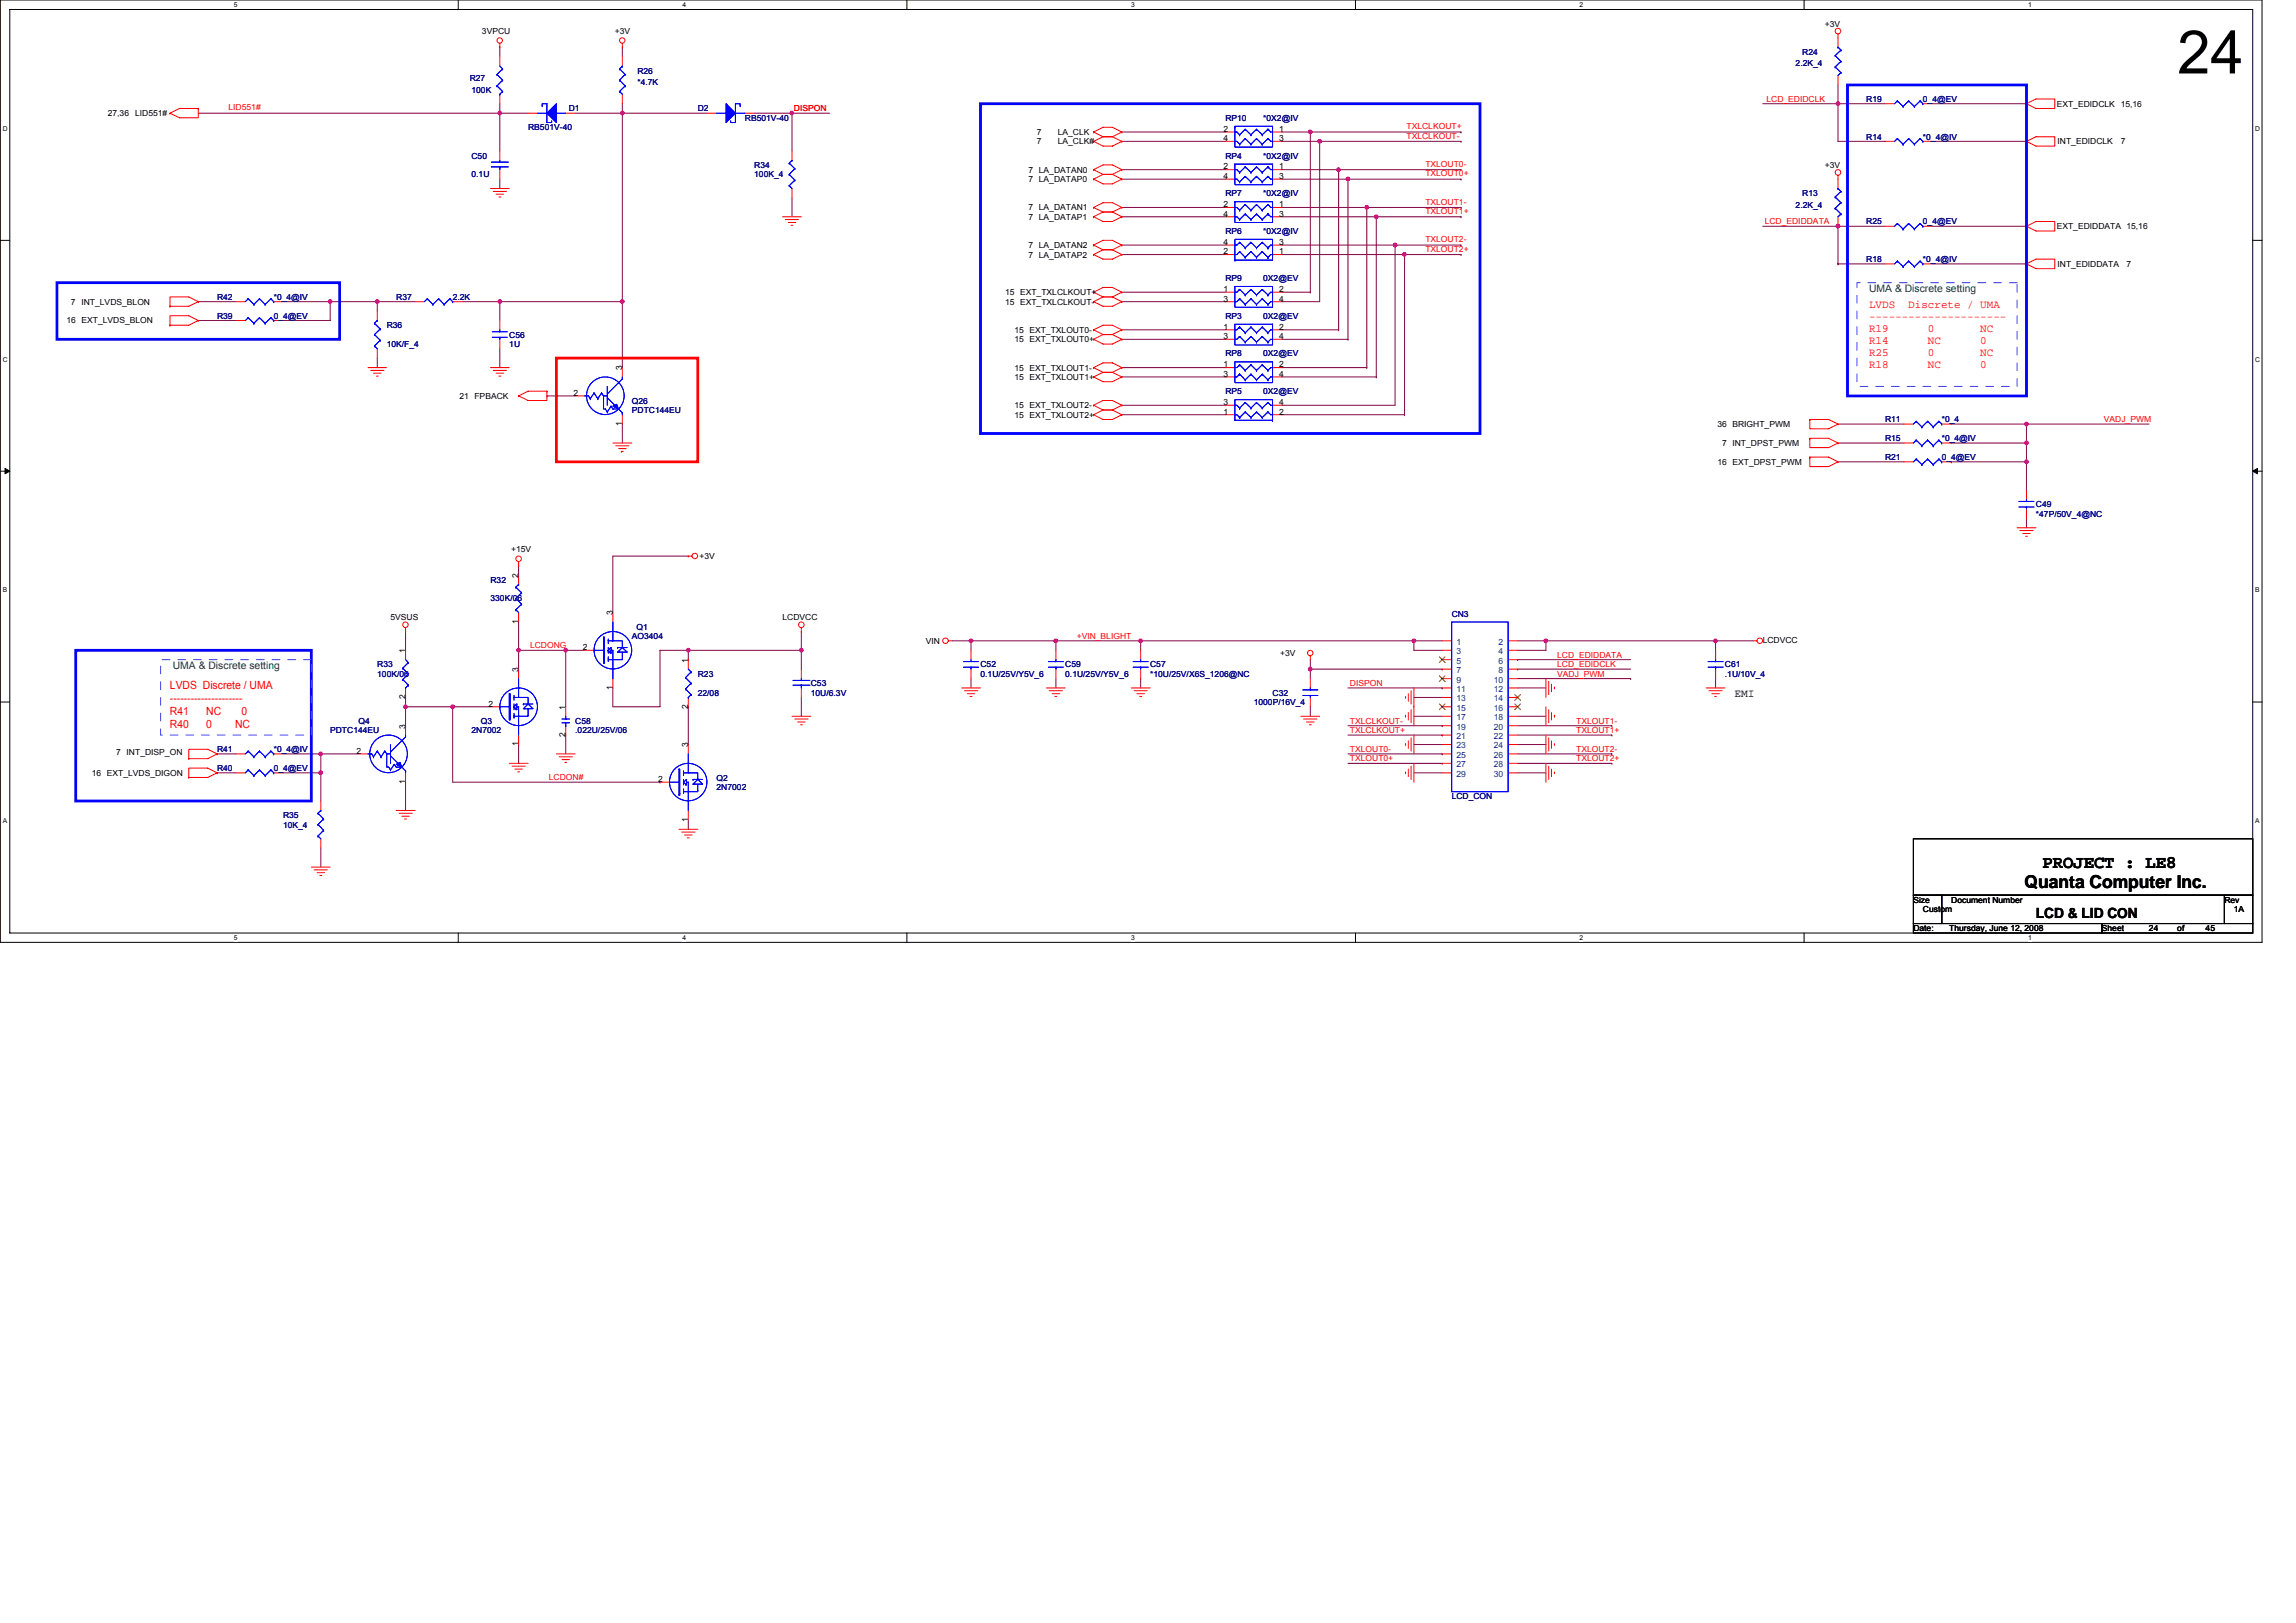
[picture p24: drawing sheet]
<svg xmlns="http://www.w3.org/2000/svg" width="297mm" height="210mm" viewBox="0 0 297 210" stroke-linecap="round" stroke-linejoin="round" font-family="sans-serif">
<defs><g id="words">
<text font-size="7.8" x="281.7" y="9.5">24</text>
<g font-size="2.3">
<text x="264.2" y="112.3">PROJECT : LE8</text>
<text x="261.9" y="114.9">Quanta Computer Inc.</text>
</g>
<text font-size="1.8" x="263.4" y="118.7">LCD &amp; LID CON</text>
<g font-size="1.5" fill="#f00">
<text x="241.8" y="39.8">LVDS</text>
<text x="241.8" y="41.4">---------------------</text>
<text x="246.9" y="39.8">Discrete / UMA</text>
<text x="241.8" y="42.9">R19</text>
<text x="241.8" y="44.5">R14</text>
<text x="241.8" y="46.1">R25</text>
<text x="241.8" y="47.6">R18</text>
<text x="249.4" y="42.9">0</text>
<text x="249.4" y="44.5">NC</text>
<text x="249.4" y="46.1">0</text>
<text x="249.4" y="47.6">NC</text>
<text x="256.2" y="42.9">NC</text>
<text x="256.2" y="44.5">0</text>
<text x="256.2" y="46.1">NC</text>
<text x="256.2" y="47.6">0</text>
<text x="22" y="89.1">LVDS Discrete / UMA</text>
<text x="22" y="90.8">---------------------</text>
<text x="22" y="92.5">R41</text>
<text x="22" y="94.1">R40</text>
<text x="26.7" y="92.5">NC</text>
<text x="26.7" y="94.1">0</text>
<text x="30.4" y="94.1">NC</text>
<text x="31.2" y="92.5">0</text>
</g>
<text font-size="1.5" x="224.4" y="90.2">EMI</text>
<g font-size="1.3" fill="#008000">
<text x="241.8" y="37.8">UMA &amp; Discrete setting</text>
<text x="22.3" y="86.6">UMA &amp; Discrete setting</text>
</g>
<g font-size="1.1">
<text x="62.4" y="4.4">3VPCU</text>
<text x="79.5" y="4.4">+3V</text>
<text x="236.1" y="3.5">+3V</text>
<text x="13.9" y="15">27,36</text>
<text x="17.5" y="15">LID551#</text>
<text x="134.2" y="17.5">7</text>
<text x="136.8" y="17.5">LA_CLK</text>
<text x="158.3" y="17.1">2</text>
<text x="165.5" y="17.1">1</text>
<text x="266.1" y="13.8">EXT_EDIDCLK 15,16</text>
<text x="133.1" y="23.6">7 LA_DATAP0</text>
<text x="133.1" y="22.3">7 LA_DATAN0</text>
<text x="134.2" y="18.7">7</text>
<text x="136.8" y="18.7">LA_CLK#</text>
<text x="158.3" y="18.3">4</text>
<text x="158.3" y="21.9">2</text>
<text x="158.3" y="23.2">4</text>
<text x="165.5" y="18.3">3</text>
<text x="165.5" y="21.9">1</text>
<text x="165.5" y="23.2">3</text>
<text x="236.1" y="21.7">+3V</text>
<text x="266.2" y="18.7">INT_EDIDCLK</text>
<text x="274.4" y="18.7">7</text>
<text x="133.1" y="28.4">7 LA_DATAP1</text>
<text x="133.1" y="27.2">7 LA_DATAN1</text>
<text x="158.3" y="26.8">2</text>
<text x="158.3" y="28">4</text>
<text x="165.5" y="26.8">1</text>
<text x="165.5" y="28">3</text>
<text x="266.1" y="29.7">EXT_EDIDDATA 15,16</text>
<text x="133.1" y="32.1">7 LA_DATAN2</text>
<text x="133.1" y="33.3">7 LA_DATAP2</text>
<text x="158.3" y="32.9">2</text>
<text x="158.3" y="31.7">4</text>
<text x="165.5" y="32.9">1</text>
<text x="165.5" y="31.7">3</text>
<text x="266.2" y="34.5">INT_EDIDDATA</text>
<text x="275.1" y="34.5">7</text>
<text x="8.6" y="41.8">16 EXT_LVDS_BLON</text>
<text x="9.2" y="39.4">7 INT_LVDS_BLON</text>
<text x="130" y="39.4">15 EXT_TXLCLKOUT-</text>
<text x="130" y="38.2">15 EXT_TXLCLKOUT+</text>
<text x="158.3" y="37.8">1</text>
<text x="158.3" y="39">3</text>
<text x="165.5" y="37.8">2</text>
<text x="165.5" y="39">4</text>
<text x="80.5" y="47.9" transform="rotate(-90 80.5 47.9)">3</text>
<text x="131.2" y="47.9">15 EXT_TXLOUT1-</text>
<text x="131.2" y="43.1">15 EXT_TXLOUT0-</text>
<text x="131.2" y="44.3">15 EXT_TXLOUT0+</text>
<text x="158.3" y="47.5">1</text>
<text x="158.3" y="42.7">1</text>
<text x="158.3" y="43.9">3</text>
<text x="165.5" y="47.5">2</text>
<text x="165.5" y="42.7">2</text>
<text x="165.5" y="43.9">4</text>
<text x="59.4" y="51.6">21 FPBACK</text>
<text x="74.2" y="51.2">2</text>
<text x="131.2" y="49.2">15 EXT_TXLOUT1+</text>
<text x="131.2" y="52.8">15 EXT_TXLOUT2-</text>
<text x="158.3" y="48.7">3</text>
<text x="158.3" y="53.6">1</text>
<text x="158.3" y="52.4">3</text>
<text x="165.5" y="48.7">4</text>
<text x="165.5" y="53.6">2</text>
<text x="165.5" y="52.4">4</text>
<text x="80.5" y="55.1" transform="rotate(-90 80.5 55.1)">1</text>
<text x="131.2" y="54">15 EXT_TXLOUT2+</text>
<text x="222.2" y="55.3">36 BRIGHT_PWM</text>
<text x="222.8" y="57.7">7 INT_DPST_PWM</text>
<text x="222.2" y="60.1">16 EXT_DPST_PWM</text>
<text x="66.1" y="71.5">+15V</text>
<text x="67.1" y="74.8" transform="rotate(-90 67.1 74.8)">2</text>
<text x="90.5" y="72.3">+3V</text>
<text x="50.5" y="80.2">5VSUS</text>
<text x="67.1" y="80.7" transform="rotate(-90 67.1 80.7)">1</text>
<text x="79.3" y="79.6" transform="rotate(-90 79.3 79.6)">3</text>
<text x="101.2" y="80.2">LCDVCC</text>
<text x="119.8" y="83.3">VIN</text>
<text x="228" y="83.2">LCDVCC</text>
<text x="52.4" y="84.5" transform="rotate(-90 52.4 84.5)">1</text>
<text x="67.1" y="87" transform="rotate(-90 67.1 87)">3</text>
<text x="75.4" y="84.1">2</text>
<text x="79.3" y="89.3" transform="rotate(-90 79.3 89.3)">1</text>
<text x="89" y="85.7" transform="rotate(-90 89 85.7)">1</text>
<text x="165.6" y="84.9">+3V</text>
<text x="52.4" y="94.3" transform="rotate(-90 52.4 94.3)">3</text>
<text x="52.4" y="90.5" transform="rotate(-90 52.4 90.5)">2</text>
<text x="63.2" y="91.4">2</text>
<text x="73.2" y="95.4" transform="rotate(-90 73.2 95.4)">2</text>
<text x="73.2" y="91.8" transform="rotate(-90 73.2 91.8)">1</text>
<text x="89" y="91.7" transform="rotate(-90 89 91.7)">2</text>
<text x="11.9" y="100.4">16 EXT_LVDS_DIGON</text>
<text x="15" y="97.7">7 INT_DISP_ON</text>
<text x="46.1" y="97.5">2</text>
<text x="52.4" y="101.5" transform="rotate(-90 52.4 101.5)">1</text>
<text x="67.1" y="96.6" transform="rotate(-90 67.1 96.6)">1</text>
<text x="85.2" y="101.2">2</text>
<text x="89" y="96.7" transform="rotate(-90 89 96.7)">3</text>
<text x="89" y="106.3" transform="rotate(-90 89 106.3)">1</text>
<text x="247.5" y="116.8">Size</text>
<text x="248.8" y="118">Custom</text>
<text x="252.4" y="116.8">Document Number</text>
<text x="287.8" y="116.8">Rev</text>
<text x="289" y="118">1A</text>
<text x="247.5" y="120.5">Date:</text>
<text x="252.2" y="120.5">Thursday, June 12, 2008</text>
<text x="271.9" y="120.5">Sheet</text>
<text x="278" y="120.5">24</text>
<text x="281.7" y="120.5">of</text>
<text x="285.3" y="120.5">45</text>
</g>
<g font-size="1.1" fill="#000080">
<text x="60.8" y="10.5">R27</text>
<text x="61" y="12">100K</text>
<text x="82.5" y="9.5">R26</text>
<text x="82.5" y="11">*4.7K</text>
<text x="232.3" y="8.6">2.2K_4</text>
<text x="233.2" y="7.1">R24</text>
<text x="68.3" y="16.8">RB501V-40</text>
<text x="73.6" y="14.4">D1</text>
<text x="90.3" y="14.4">D2</text>
<text x="96.4" y="15.6">RB501V-40</text>
<text x="158.5" y="15.6">RP10</text>
<text x="163.4" y="15.6">*0X2@IV</text>
<text x="241.4" y="13.2">R19</text>
<text x="248.8" y="13.2">0_4@EV</text>
<text x="61" y="20.5">C50</text>
<text x="61" y="22.9">0.1U</text>
<text x="97.6" y="21.7">R34</text>
<text x="97.6" y="22.9">100K_4</text>
<text x="158.5" y="20.5">RP4</text>
<text x="163.4" y="20.5">*0X2@IV</text>
<text x="241.4" y="18.1">R14</text>
<text x="248.8" y="18.1">*0_4@IV</text>
<text x="158.5" y="25.4">RP7</text>
<text x="163.4" y="25.4">*0X2@IV</text>
<text x="232.3" y="26.9">2.2K_4</text>
<text x="233.2" y="25.4">R13</text>
<text x="241.4" y="29">R25</text>
<text x="248.8" y="29">0_4@EV</text>
<text x="158.5" y="30.3">RP6</text>
<text x="163.4" y="30.3">*0X2@IV</text>
<text x="241.4" y="33.9">R18</text>
<text x="248.8" y="33.9">*0_4@IV</text>
<text x="28.1" y="41.2">R39</text>
<text x="28.1" y="38.8">R42</text>
<text x="35.4" y="41.2">0_4@EV</text>
<text x="35.4" y="38.8">*0_4@IV</text>
<text x="51.3" y="38.8">R37</text>
<text x="58.6" y="38.8">2.2K</text>
<text x="158.5" y="36.4">RP9</text>
<text x="158.5" y="41.2">RP3</text>
<text x="163.4" y="36.4">0X2@EV</text>
<text x="163.4" y="41.2">0X2@EV</text>
<text x="50" y="42.5">R36</text>
<text x="50" y="44.9">10K/F_4</text>
<text x="65.9" y="43.7">C56</text>
<text x="65.9" y="44.9">1U</text>
<text x="158.5" y="46.1">RP8</text>
<text x="163.4" y="46.1">0X2@EV</text>
<text x="81.7" y="52.2">Q26</text>
<text x="81.7" y="53.4">PDTC144EU</text>
<text x="158.5" y="51">RP5</text>
<text x="163.4" y="51">0X2@EV</text>
<text x="243.9" y="59.5">R21</text>
<text x="243.9" y="57.1">R15</text>
<text x="243.9" y="54.7">R11</text>
<text x="251.2" y="59.5">0_4@EV</text>
<text x="251.2" y="57.1">*0_4@IV</text>
<text x="251.2" y="54.7">*0_4</text>
<text x="263.4" y="65.6">C49</text>
<text x="263.4" y="66.8">*47P/50V_4@NC</text>
<text x="63.5" y="75.4">R32</text>
<text x="63.5" y="77.8">330K/06</text>
<text x="81.7" y="82.7">AO3404</text>
<text x="82.3" y="81.5">Q1</text>
<text x="187.8" y="79.9">CN3</text>
<text x="48.8" y="86.3">R33</text>
<text x="48.8" y="87.6">100K/06</text>
<text x="90.3" y="87.6">R23</text>
<text x="104.9" y="88.8">C53</text>
<text x="126.8" y="86.3">C52</text>
<text x="126.8" y="87.6">0.1U/25V/Y5V_6</text>
<text x="137.8" y="86.3">C59</text>
<text x="137.8" y="87.6">0.1U/25V/Y5V_6</text>
<text x="148.8" y="86.3">C57</text>
<text x="148.8" y="87.6">*10U/25V/X6S_1206@NC</text>
<text x="223.2" y="86.3">C61</text>
<text x="223.2" y="87.6">.1U/10V_4</text>
<text x="42.7" y="94.9">PDTC144EU</text>
<text x="46.4" y="93.7">Q4</text>
<text x="61" y="94.9">2N7002</text>
<text x="62.2" y="93.7">Q3</text>
<text x="74.4" y="93.7">C58</text>
<text x="74.4" y="94.9">.022U/25V/06</text>
<text x="90.3" y="90">22/08</text>
<text x="104.9" y="90">10U/6.3V</text>
<text x="162.2" y="91.2">1000P/16V_4</text>
<text x="164.6" y="90">C32</text>
<text x="28.1" y="99.8">R40</text>
<text x="28.1" y="97.3">R41</text>
<text x="35.4" y="99.8">0_4@EV</text>
<text x="35.4" y="97.3">*0_4@IV</text>
<text x="92.7" y="101">Q2</text>
<text x="36.6" y="105.9">R35</text>
<text x="36.6" y="107.1">10K_4</text>
<text x="92.7" y="102.2">2N7002</text>
<text x="187.8" y="103.4">LCD_CON</text>
</g>
<g font-size="1.1" fill="#f00">
<text x="29.6" y="14.3">LID551#</text>
<text x="102.7" y="14.4">DISPON</text>
<text x="182" y="17.9">TXLCLKOUT-</text>
<text x="182" y="16.7">TXLCLKOUT+</text>
<text x="228.5" y="13.2">LCD_EDIDCLK</text>
<text x="184.4" y="21.6">TXLOUT0-</text>
<text x="184.4" y="22.8">TXLOUT0+</text>
<text x="184.4" y="26.5">TXLOUT1-</text>
<text x="184.4" y="27.7">TXLOUT1+</text>
<text x="228.3" y="29">LCD_EDIDDATA</text>
<text x="184.4" y="32.6">TXLOUT2+</text>
<text x="184.4" y="31.3">TXLOUT2-</text>
<text x="272.2" y="54.6">VADJ_PWM</text>
<text x="68.6" y="83.9">LCDONG</text>
<text x="139.3" y="82.7">+VIN_BLIGHT</text>
<text x="174.6" y="88.8">DISPON</text>
<text x="201.5" y="87.5">VADJ_PWM</text>
<text x="201.5" y="86.3">LCD_EDIDCLK</text>
<text x="201.5" y="85.1">LCD_EDIDDATA</text>
<text x="174.6" y="93.6">TXLCLKOUT-</text>
<text x="174.6" y="94.8">TXLCLKOUT+</text>
<text x="203.9" y="94.8">TXLOUT1+</text>
<text x="203.9" y="93.6">TXLOUT1-</text>
<text x="71" y="100.9">LCDON#</text>
<text x="174.6" y="98.5">TXLOUT0+</text>
<text x="174.6" y="97.3">TXLOUT0-</text>
<text x="203.9" y="98.5">TXLOUT2+</text>
<text x="203.9" y="97.3">TXLOUT2-</text>
</g>
<g font-size="1.1" fill="#004080">
<text x="188.4" y="83.4">1</text>
<text x="193.9" y="83.4">2</text>
<text x="188.4" y="84.6">3</text>
<text x="188.4" y="85.9">5</text>
<text x="188.4" y="87.1">7</text>
<text x="188.4" y="88.3">9</text>
<text x="188.4" y="89.5">11</text>
<text x="193.3" y="88.3">10</text>
<text x="193.3" y="89.5">12</text>
<text x="193.9" y="84.6">4</text>
<text x="193.9" y="85.9">6</text>
<text x="193.9" y="87.1">8</text>
<text x="188.4" y="90.7">13</text>
<text x="188.4" y="91.9">15</text>
<text x="188.4" y="93.2">17</text>
<text x="188.4" y="94.4">19</text>
<text x="188.4" y="95.6">21</text>
<text x="193.3" y="90.7">14</text>
<text x="193.3" y="91.9">16</text>
<text x="193.3" y="93.2">18</text>
<text x="193.3" y="94.4">20</text>
<text x="193.3" y="95.6">22</text>
<text x="188.4" y="96.8">23</text>
<text x="188.4" y="98">25</text>
<text x="188.4" y="99.3">27</text>
<text x="188.4" y="100.5">29</text>
<text x="193.3" y="96.8">24</text>
<text x="193.3" y="98">26</text>
<text x="193.3" y="99.3">28</text>
<text x="193.3" y="100.5">30</text>
</g>
<g font-size=".9">
<text x="30.3" y=".9">5</text>
<text x="88.3" y=".9">4</text>
<text x="146.3" y=".9">3</text>
<text x="204.4" y=".9">2</text>
<text x="262.4" y=".9">1</text>
<text x=".4" y="16.9">D</text>
<text x="291.8" y="16.9">D</text>
<text x=".4" y="46.8">C</text>
<text x="291.8" y="46.8">C</text>
<text x=".4" y="76.6">B</text>
<text x="291.8" y="76.6">B</text>
<text x=".4" y="106.5">A</text>
<text x="291.8" y="106.5">A</text>
<text x="30.3" y="121.6">5</text>
<text x="88.3" y="121.6">4</text>
<text x="146.3" y="121.6">3</text>
<text x="204.4" y="121.6">2</text>
<text x="262.4" y="121.6">1</text>
</g>
</g></defs>
<path d="M0 0h292.6v121.9h-292.6zM1.3 1.2h290.1v119.5h-290.1z" fill="none" stroke="#000" stroke-width=".13"/>
<g fill="#fff">
<path d="M30.3 .1h.4v1h-.4z"/>
<path d="M30.3 120.8h.4v1h-.4z"/>
</g>
<path d="M59.3 0v1.2M59.3 120.7v1.2" fill="none" stroke="#000" stroke-width=".13"/>
<g fill="#fff">
<path d="M88.3 .1h.4v1h-.4z"/>
<path d="M88.3 120.8h.4v1h-.4z"/>
</g>
<path d="M117.3 0v1.2M117.3 120.7v1.2" fill="none" stroke="#000" stroke-width=".13"/>
<g fill="#fff">
<path d="M146.3 .1h.5v1h-.5z"/>
<path d="M146.3 120.8h.5v1h-.5z"/>
</g>
<path d="M175.4 0v1.2M175.4 120.7v1.2" fill="none" stroke="#000" stroke-width=".13"/>
<g fill="#fff">
<path d="M204.4 .1h.4v1h-.4z"/>
<path d="M204.4 120.8h.4v1h-.4z"/>
</g>
<path d="M233.4 0v1.2M233.4 120.7v1.2" fill="none" stroke="#000" stroke-width=".13"/>
<g fill="#fff">
<path d="M262.4 .1h.5v1h-.5z"/>
<path d="M262.4 120.8h.5v1h-.5z"/>
<path d="M.4 16.2h.6v.9h-.6z"/>
<path d="M291.8 16.2h.6v.9h-.6z"/>
<path d="M.4 46h.6v1h-.6z"/>
<path d="M291.8 46h.6v1h-.6z"/>
</g>
<path d="M0 31.1h1.3M291.4 31.1h1.3" fill="none" stroke="#000" stroke-width=".13"/>
<g fill="#fff">
<path d="M.4 75.9h.5v.9h-.5z"/>
<path d="M291.8 75.9h.5v.9h-.5z"/>
</g>
<path d="M0 61h1.3M291.4 61h1.3" fill="none" stroke="#000" stroke-width=".13"/>
<path d="M.7 60.6l.6 .4-.6 .3zM291.4 61l.7-.4v.7z" fill="#000" stroke="#000" stroke-width=".13"/>
<g fill="#fff">
<path d="M.4 105.7h.5v1h-.5z"/>
<path d="M291.8 105.7h.5v1h-.5z"/>
</g>
<path d="M0 90.8h1.3M291.4 90.8h1.3M247.5 108.5h43.9v7.3h-43.9zM247.5 115.8h3.7v3.7h-3.7zM247.5 119.5h24.4v1.2h-24.4zM251.2 115.8h36.6v3.7h-36.6zM271.9 119.5h19.5v1.2h-19.5zM287.8 115.8h3.6v3.7h-3.6z" fill="none" stroke="#000" stroke-width=".13"/>
<g fill="none" stroke="#800040" stroke-width=".13">
<path d="M25.7 14.6h39M64.7 14.6h3.6M64.7 13.4v6.1M64.7 6.1v1.2M64.7 14.6h.1M74.4 14.6h6.1M80.5 6.1v1.2M80.5 13.4v1.2M80.5 14.6h11M80.5 14.6h.1M80.5 14.6v24.4M97.6 14.6h4.9"/>
<path d="M102.5 14.6v4.9M102.5 14.6h.1M102.5 14.6h4.8M145.1 17.1h13.4M145.1 18.3h13.4M165.9 17.1h3.6M165.9 18.3h23.1M169.5 17.1v20.7M169.5 17.1h19.5M170.7 18.3v20.7h-4.8M170.7 18.3h.1M189 18.3h.1"/>
<path d="M189 17.1h.1M228 13.4h9.8M237.8 13.4v4.9h6.1M237.8 13.4h.1M237.8 11v2.4M237.8 13.4h6.1M250 18.3h12.2M250 13.4h12.2M25.7 39h4.8M36.6 39h12.2M42.7 39v2.5h-6.1M42.7 39h.1"/>
<path d="M48.8 39v1.2M48.8 39h.1M48.8 39h4.9M59.8 39h4.9M64.7 23.2v1.2M64.7 39h.1M64.7 39v2.5M64.7 39h15.8M80.5 39h.1M80.5 39v8.6M102.5 25.6v2.4M145.1 32.9h13.4"/>
<path d="M145.1 39h13.4M145.1 37.8h13.4M145.1 26.8h13.4M145.1 23.2h13.4M145.1 31.7h13.4M145.1 21.9h13.4M145.1 28h13.4M165.9 37.8h3.6M165.9 21.9h7.3M165.9 32.9h15.8M165.9 26.8h10.9M165.9 23.2h8.5"/>
<path d="M165.9 28h12.2M165.9 31.7h23.1M169.5 37.8h.1M173.2 21.9h15.8M173.2 21.9v20.8M174.4 23.2h14.6M174.4 23.2v20.7M176.8 26.8v20.8M176.8 26.8h12.2M178.1 28v20.8M178.1 28h10.9M180.5 31.7v20.7h-14.6"/>
<path d="M180.5 31.7h.1M181.7 32.9v20.8M181.7 32.9h7.3M189 21.9h.1M189 32.9h.1M189 23.2h.1M189 31.7h.1M189 26.8h.1M189 28h.1M228 29.3h9.8M237.8 29.3h.1M237.8 34.1h6.1"/>
<path d="M237.8 34.1h.1M237.8 29.3h6.1M237.8 29.3v4.8M250 34.1h12.2M250 29.3h12.2M25.7 41.5h4.8M48.8 46.3v1.3M64.7 45.1v2.5M70.8 51.2h.1M70.8 51.2h3.6M80.5 54.9v2.4M145.1 47.6h13.4"/>
<path d="M145.1 53.7h13.4M145.1 42.7h13.4M145.1 43.9h13.4M145.1 48.8h13.4M145.1 52.4h13.4M165.9 42.7h7.3M165.9 43.9h8.5M165.9 53.7h15.8M165.9 48.8h12.2M165.9 47.6h10.9M173.2 42.7h.1M174.4 43.9h.1"/>
<path d="M176.8 47.6h.1M178.1 48.8h.1M181.7 53.7h.1M237.8 57.3h8.5M237.8 59.8h8.5M237.8 54.9h8.5M252.4 57.3h9.8M252.4 59.8h.1M252.4 54.9h9.8M252.4 59.8h9.8M262.2 59.8v3.6M262.2 54.9h.1"/>
<path d="M262.2 57.3v2.5M262.2 54.9h15.8M262.2 54.9v2.4M67.1 73.2v1.2M89 71.9h-9.7v7.3M262.2 67.1v1.2M28.1 97.5h2.4M28.1 100h2.4M36.6 100h4.9M36.6 97.5h4.9M41.5 97.5v2.5M41.5 97.5h.1"/>
<path d="M41.5 100h.1M41.5 97.5h4.9M41.5 100v3.6M52.5 91.4h.1M52.5 91.4v2.5M52.5 81.7v2.4M52.5 90.2v1.2M52.5 91.4h6.1M58.6 91.4h4.9M58.6 91.4h.1M58.6 91.4v9.8h26.8M67.1 84.1v2.5"/>
<path d="M67.1 84.1h.1M67.1 96.3v2.5M67.1 84.1h6.1M67.1 80.5v3.6M73.2 84.1h.1M73.2 84.1h2.4M73.2 95.1v2.4M73.2 84.1v7.3M89 84.1h-3.6v7.3h-6.1v-2.4M89 91.4v4.9M89 85.3h.1M89 84.1h14.7"/>
<path d="M89 84.1v1.2M103.7 84.1h.1M103.7 90.2v2.5M103.7 81.7v4.9M123.2 82.9h59.7M125.6 82.9h.1M125.6 87.8v1.2M125.6 82.9v1.2M136.6 82.9v1.2M136.6 87.8v1.2M136.6 82.9h.1M147.6 82.9v1.2"/>
<path d="M147.6 87.8v1.2M147.6 82.9h.1M169.5 85.3v1.3M169.5 91.4v1.3M169.5 86.6v1.2M169.5 86.6h17.1M174.4 89h12.2M174.4 93.9h12.2M174.4 95.1h12.2M174.4 98.8h12.2M174.4 97.5h12.2M182.9 100h3.7"/>
<path d="M182.9 82.9v1.2h3.7M182.9 92.7h3.7M182.9 90.2h3.7M182.9 82.9h3.7M182.9 96.3h3.7M182.9 82.9h.1M186.6 89h.1M186.6 93.9h.1M186.6 98.8h.1M186.6 86.6h.1M186.6 97.5h.1M186.6 95.1h.1"/>
<path d="M196.3 89h3.7M196.3 92.7h3.7M196.3 96.3h3.7M196.3 100h3.7M196.3 86.6h.1M196.3 85.3h.1M196.3 93.9h12.2M196.3 95.1h12.2M196.3 98.8h12.2M196.3 86.6h14.7M196.3 82.9h25.7M196.3 87.8h14.7"/>
<path d="M196.3 97.5h12.2M196.3 85.3h14.7M200 82.9v1.2h-3.7M200 82.9h.1M208.5 95.1h.1M208.5 93.9h.1M208.5 98.8h.1M208.5 97.5h.1M211 87.8h.1M222 82.9h.1M222 87.8v1.2M226.8 82.9h-4.8v1.2"/>
<path d="M41.5 109.7v2.5M52.5 101.2v3.7M85.4 101.2h.1M89 106.1v1.2"/>
</g>
<g fill="#f0f" stroke="#f0f" stroke-width=".13">
<circle cx="64.7" cy="39" r=".23"/>
<circle cx="80.5" cy="39" r=".24"/>
<circle cx="80.5" cy="14.6" r=".24"/>
<circle cx="48.8" cy="39" r=".23"/>
<circle cx="52.5" cy="91.4" r=".23"/>
<circle cx="73.2" cy="84.1" r=".23"/>
<circle cx="58.6" cy="91.4" r=".23"/>
<circle cx="67.1" cy="84.1" r=".23"/>
<circle cx="103.7" cy="84.1" r=".23"/>
<circle cx="64.7" cy="14.6" r=".23"/>
<circle cx="89" cy="84.1" r=".23"/>
<circle cx="169.5" cy="86.6" r=".24"/>
<circle cx="125.6" cy="82.9" r=".23"/>
<circle cx="200" cy="82.9" r=".23"/>
<circle cx="136.6" cy="82.9" r=".23"/>
<circle cx="182.9" cy="82.9" r=".23"/>
<circle cx="147.6" cy="82.9" r=".24"/>
<circle cx="221.9" cy="82.9" r=".23"/>
<circle cx="181.7" cy="32.9" r=".23"/>
<circle cx="178" cy="28.1" r=".24"/>
<circle cx="176.8" cy="26.8" r=".23"/>
<circle cx="169.5" cy="17.1" r=".23"/>
<circle cx="170.7" cy="18.3" r=".23"/>
<circle cx="173.2" cy="22" r=".23"/>
<circle cx="174.4" cy="23.2" r=".23"/>
<circle cx="180.5" cy="31.7" r=".24"/>
<circle cx="102.4" cy="14.6" r=".23"/>
<circle cx="42.7" cy="39" r=".23"/>
<circle cx="41.5" cy="97.5" r=".23"/>
<circle cx="41.5" cy="100" r=".23"/>
<circle cx="237.8" cy="13.4" r=".24"/>
<circle cx="237.8" cy="29.3" r=".23"/>
<circle cx="262.2" cy="54.9" r=".23"/>
<circle cx="262.2" cy="57.3" r=".23"/>
<circle cx="262.2" cy="59.7" r=".23"/>
</g>
<g fill="none" stroke="#f00" stroke-width=".13">
<path d="M22 14.6h.1M25.7 14h-2.5l-1.2 .6M25.7 14v1.2h-2.5l-1.2-.6M25.7 14h.1M64.7 6.1h.1M64.7 5.6v.5M64.7 7.3v1.3M64.7 12.2v1.2M64.7 19.5v1.2M68.3 14.6h1.3M73.2 14.6h1.2M80.5 6.1h.1"/>
<path d="M80.5 5.6v.5M80.5 7.3v1.3M80.5 12.2v1.2M91.5 14.6h1.2M96.4 14.6h1.2M102.5 19.5v1.2M141.5 17.1l1.2-.6h1.2l1.2 .6M141.5 17.1h.1M141.5 18.3l1.2 .6h1.2l1.2-.6M141.5 18.3h.1M141.5 17.1l1.2 .6M142.7 17.7h1.2"/>
<path d="M142.7 17.7l-1.2 .6M143.9 17.7l1.2 .6M145.1 17.1h.1M145.1 18.3h.1M145.1 17.1l-1.2 .6M158.5 18.3h1.3M158.5 17.1h1.3M164.6 18.3h1.3M164.6 17.1h1.3M237.8 4.4v1.7M237.8 9.8v1.2M243.9 18.3h1.2"/>
<path d="M243.9 13.4h1.2M248.8 18.3h1.2M248.8 13.4h1.2M262.2 18.3l1.2-.6h2.4v1.2h-2.4zM262.2 18.3h.1M262.2 13.4l1.2-.6h2.4v1.2h-2.4zM262.2 13.4h.1M22 39.6h.1M25.7 39l-1.3 .6h-2.4M25.7 39h.1M25.7 39l-1.3-.6h-2.4v1.2M30.5 39h1.2"/>
<path d="M35.4 39h1.2M53.7 39h1.2M58.6 39h1.2M63.5 24.4h2.4M63.8 24.8h1.7M64.2 25.1h.9M64.5 25.5h.3M64.7 21.9v1.3M101.2 28h2.5M101.6 28.4h1.7M102 28.8h1M102.3 29.1h.3"/>
<path d="M102.5 24.4v1.2M141.5 31.7l1.2-.6h1.2l1.2 .6M141.5 31.7h.1M141.5 28l1.2 .7h1.2l1.2-.7M141.5 28h.1M141.5 32.9l1.2 .6h1.2l1.2-.6M141.5 32.9h.1M141.5 23.2l1.2 .6h1.2l1.2-.6M141.5 23.2h.1M141.5 26.8l1.2-.6h1.2l1.2 .6M141.5 26.8h.1M141.5 39l1.2 .6h1.2l1.2-.6"/>
<path d="M141.5 39h.1M141.5 21.9l1.2-.6h1.2l1.2 .6M141.5 21.9h.1M141.5 37.8l1.2-.6h1.2l1.2 .6M141.5 37.8h.1M141.5 31.7l1.2 .6M141.5 26.8l1.2 .6M141.5 21.9l1.2 .7M141.5 37.8l1.2 .6M142.7 32.3h1.2M142.7 27.4h1.2M142.7 22.6h1.2"/>
<path d="M142.7 38.4h1.2M142.7 27.4l-1.2 .6M142.7 32.3l-1.2 .6M142.7 22.6l-1.2 .6M142.7 38.4l-1.2 .6M143.9 27.4l1.2 .6M143.9 32.3l1.2 .6M143.9 22.6l1.2 .6M143.9 38.4l1.2 .6M145.1 31.7h.1M145.1 28h.1M145.1 32.9h.1"/>
<path d="M145.1 23.2h.1M145.1 26.8h.1M145.1 39h.1M145.1 21.9h.1M145.1 37.8h.1M145.1 31.7l-1.2 .6M145.1 26.8l-1.2 .6M145.1 21.9l-1.2 .7M145.1 37.8l-1.2 .6M158.5 37.8h1.3M158.5 39h1.3M158.5 32.9h1.3"/>
<path d="M158.5 31.7h1.3M158.5 26.8h1.3M158.5 28h1.3M158.5 21.9h1.3M158.5 23.2h1.3M164.6 37.8h1.3M164.6 39h1.3M164.6 32.9h1.3M164.6 31.7h1.3M164.6 26.8h1.3M164.6 28h1.3M164.6 21.9h1.3"/>
<path d="M164.6 23.2h1.3M237.8 22.7v1.7M237.8 28v1.3M243.9 29.3h1.2M243.9 34.1h1.2M248.8 29.3h1.2M248.8 34.1h1.2M262.2 34.1l1.2-.6h2.4v1.3h-2.4zM262.2 34.1h.1M262.2 29.3l1.2-.6h2.4v1.2h-2.4zM262.2 29.3h.1M22 42.1h.1"/>
<path d="M25.7 41.5l-1.3 .6h-2.4M25.7 41.5h.1M25.7 41.5l-1.3-.6h-2.4v1.2M30.5 41.5h1.2M35.4 41.5h1.2M47.6 47.6h2.4M48 47.9h1.7M48.3 48.3h1M48.7 48.7h.2M48.8 40.2v1.3M48.8 45.1v1.2M63.5 47.6h2.4"/>
<path d="M63.8 47.9h1.7M64.2 48.3h.9M64.5 48.7h.3M64.7 41.5v1.2M64.7 43.9v1.2M67.1 51.2h.1M70.8 50.6h-2.5l-1.2 .6M70.8 50.6v1.2h-2.5l-1.2-.6M70.8 50.6h.1M74.4 51.2h1.2M79.3 57.3h2.4M79.7 57.7h1.7"/>
<path d="M80 58h1M80.4 58.4h.1M80.4 58.4h.2M80.5 47.6v1.2M80.5 53.7v1.2M141.5 47.6l1.2-.7h1.2l1.2 .7M141.5 47.6h.1M141.5 42.7l1.2-.6h1.2l1.2 .6M141.5 42.7h.1M141.5 43.9l1.2 .6h1.2l1.2-.6M141.5 43.9h.1M141.5 53.7l1.2 .6h1.2l1.2-.6"/>
<path d="M141.5 53.7h.1M141.5 48.8l1.2 .6h1.2l1.2-.6M141.5 48.8h.1M141.5 52.4l1.2-.6h1.2l1.2 .6M141.5 52.4h.1M141.5 47.6l1.2 .6M141.5 42.7l1.2 .6M141.5 52.4l1.2 .6M142.7 48.2h1.2M142.7 43.3h1.2M142.7 53h1.2M142.7 43.3l-1.2 .6"/>
<path d="M142.7 53l-1.2 .7M142.7 48.2l-1.2 .6M143.9 43.3l1.2 .6M143.9 53l1.2 .7M143.9 48.2l1.2 .6M145.1 47.6h.1M145.1 42.7h.1M145.1 43.9h.1M145.1 53.7h.1M145.1 48.8h.1M145.1 52.4h.1M145.1 47.6l-1.2 .6"/>
<path d="M145.1 42.7l-1.2 .6M145.1 52.4l-1.2 .6M158.5 47.6h1.3M158.5 48.8h1.3M158.5 42.7h1.3M158.5 43.9h1.3M158.5 53.7h1.3M158.5 52.4h1.3M164.6 47.6h1.3M164.6 48.8h1.3M164.6 42.7h1.3M164.6 43.9h1.3"/>
<path d="M164.6 53.7h1.3M164.6 52.4h1.3M234.1 54.3h2.5l1.2 .6M234.1 54.3v1.2h2.5l1.2-.6M234.1 54.3h.1M234.1 56.7h2.5l1.2 .6M234.1 56.7v1.2h2.5l1.2-.6M234.1 56.7h.1M234.1 59.1h2.5l1.2 .7M234.1 59.1v1.3h2.5l1.2-.6M234.1 59.1h.1M237.8 54.9h.1"/>
<path d="M237.8 57.3h.1M237.8 59.8h.1M246.3 59.8h1.2M246.3 57.3h1.2M246.3 54.9h1.2M251.2 59.8h1.2M251.2 57.3h1.2M251.2 54.9h1.2M67.1 73.2h.1M67.1 72.7v.5M67.1 74.4v1.2M67.1 79.2v1.3"/>
<path d="M79.3 79.2v1.3M89 71.9h.1M89 71.9h.5M261 68.3h2.4M261.3 68.6h1.7M261.7 69h1M262.1 69.4h.2M262.2 63.4v1.2M262.2 65.8v1.3M24.4 98.1h.1M28.1 100l-1.2 .6h-2.5M28.1 100h.1"/>
<path d="M28.1 100l-1.2-.6h-2.5v1.2M28.1 97.5l-1.2 .6h-2.5M28.1 97.5h.1M28.1 97.5l-1.2-.6h-2.5v1.2M30.5 100h1.2M30.5 97.5h1.2M35.4 100h1.2M35.4 97.5h1.2M46.4 97.5h1.2M52.5 81.7h.1M52.5 81.2v.5M52.5 84.1v1.2"/>
<path d="M52.5 89v1.2M52.5 93.9v1.2M52.5 100v1.2M63.5 91.4h1.2M65.9 98.8h2.4M66.2 99.1h1.8M66.6 99.5h1M67 99.9h.2M67.1 86.6v1.2M67.1 95.1v1.2M72 97.5h2.4M72.3 97.9h1.8"/>
<path d="M72.7 98.3h1M73.1 98.6h.2M73.2 91.4v1.3M73.2 93.9v1.2M75.6 84.1h1.3M79.3 87.8v1.2M89 85.3v1.3M89 90.2v1.2M89 96.3v1.2M102.5 92.7h2.4M102.8 93h1.7M103.2 93.4h1"/>
<path d="M103.6 93.8h.2M103.7 81.7h.1M103.7 81.2v.5M103.7 86.6v1.2M103.7 89v1.2M122.7 82.9h.5M124.4 89h2.4M124.8 89.4h1.7M125.1 89.7h1M125.5 90.1h.2M125.6 84.1v1.2M125.6 86.6v1.2"/>
<path d="M135.4 89h2.4M135.7 89.4h1.8M136.1 89.7h1M136.5 90.1h.2M136.6 84.1v1.2M136.6 86.6v1.2M146.3 89h2.5M146.7 89.4h1.7M147.1 89.7h1M147.4 90.1h.3M147.6 84.1v1.2M147.6 86.6v1.2"/>
<path d="M168.3 92.7h2.4M168.7 93h1.7M169 93.4h1M169.4 93.8h.2M169.5 84.9v.4M169.5 87.8v1.2M169.5 90.2v1.2M181.8 99.9v.2M181.8 90.1v.3M181.8 96.2v.3M181.8 92.5v.3M182.2 99.5v1"/>
<path d="M182.2 89.7v1M182.2 95.8v1M182.2 92.2v1M182.6 99.1v1.7M182.6 89.4v1.7M182.6 95.5v1.7M182.6 91.8v1.7M182.9 98.8v2.4M182.9 89v4.9M182.9 95.1v2.4M186.6 91.4h1.2M186.6 100h1.2"/>
<path d="M186.6 84.1h1.2M186.6 97.5h1.2M186.6 82.9h1.2M186.6 85.3h1.2M186.6 86.6h1.2M186.6 87.8h1.2M186.6 89h1.2M186.6 90.2h1.2M186.6 92.7h1.2M186.6 93.9h1.2M186.6 95.1h1.2M186.6 96.3h1.2"/>
<path d="M186.6 98.8h1.2M195.1 91.4h1.2M195.1 100h1.2M195.1 84.1h1.2M195.1 97.5h1.2M195.1 82.9h1.2M195.1 85.3h1.2M195.1 86.6h1.2M195.1 87.8h1.2M195.1 89h1.2M195.1 90.2h1.2M195.1 92.7h1.2"/>
<path d="M195.1 93.9h1.2M195.1 95.1h1.2M195.1 96.3h1.2M195.1 98.8h1.2M200 95.1v2.4M200 91.4v2.5M200 98.8v2.4M200 87.8v2.4M200.4 95.5v1.7M200.4 91.8v1.7M200.4 99.1v1.7M200.4 88.2v1.7"/>
<path d="M200.7 95.8v1M200.7 92.2v1M200.7 99.5v1M200.7 88.5v1M201.1 96.2v.3M201.1 92.5v.3M201.1 99.9v.2M201.1 88.9v.2M220.7 89h2.5M221.1 89.4h1.7M221.5 89.7h.9M221.8 90.1h.3"/>
<path d="M222 84.1v1.2M222 86.6v1.2M226.8 82.9h.5M24.4 100.6h.1M40.3 112.2h2.4M40.6 112.5h1.8M41 112.9h1M41.4 113.3h.2M41.5 103.6v1.3M41.5 108.5v1.2M51.3 104.9h2.4M51.6 105.2h1.7"/>
<path d="M52 105.6h1M52.3 106h.3M85.4 101.2h1.2M87.8 107.3h2.5M88.2 107.7h1.7M88.6 108h.9M88.9 108.4h.3M89 104.9v1.2"/>
<circle cx="64.6" cy="5.2" r=".35"/>
<circle cx="80.5" cy="5.2" r=".35"/>
<circle cx="237.8" cy="4" r=".36"/>
<circle cx="237.8" cy="22.3" r=".36"/>
<circle cx="67.1" cy="72.3" r=".36"/>
<circle cx="89.9" cy="71.9" r=".36"/>
<circle cx="52.5" cy="80.8" r=".36"/>
<circle cx="103.7" cy="80.8" r=".36"/>
<circle cx="122.3" cy="82.9" r=".36"/>
<circle cx="169.5" cy="84.5" r=".35"/>
<circle cx="227.7" cy="82.9" r=".36"/>
</g>
<path d="M126.8 13.4h64.7v42.7h-64.7zM239 11h23.2v40.2h-23.2zM7.4 36.6h36.5v7.3h-36.5zM9.8 84.1h30.5v19.5h-30.5z" fill="none" stroke="#00f" stroke-width=".36"/>
<path d="M240.2 36.6h20.8v13.4h-20.8zM20.8 85.3h19.5v9.8h-19.5z" fill="none" stroke="#0080ff" stroke-width=".13" stroke-dasharray="1 1 1 1 1 1 1 1"/>
<path d="M72 46.3h18.3v13.5h-18.3z" fill="none" stroke="#f00" stroke-width=".36"/>
<g fill="none" stroke="#00f" stroke-width=".13">
<path d="M64.3 9.6h.1M64.3 11.1h.1M64.3 9.6l.7 .8M64.3 11.1l.7 .7M64.7 12.2h.1M64.7 8.6l.3 .3M65 8.9h.1M65 10.4h.1M65 11.8h.1M65 8.9l-.7 .7M65 10.4l-.7 .7M65 11.8l-.3 .4"/>
<path d="M69.6 14.6h1.2M70.1 13.7v-.3h.7v2.5h.6v-.3M70.1 13.7h.1M72 14.6h1.2M80.2 11.8h.1M80.2 10.4h.1M80.2 8.9h.1M80.2 11.8l.3 .4M80.2 10.4l.7 .7M80.2 8.9l.7 .7M80.5 8.6h.1M80.5 8.6l-.3 .3"/>
<path d="M80.9 11.1h.1M80.9 9.6h.1M80.9 11.1l-.7 .7M80.9 9.6l-.7 .8M92.7 14.6h1.2M95.1 14.6h1.3M95.8 13.7v-.3h-.7v2.5h-.6v-.3M95.8 13.7h.1M159.8 16.3h4.8v2.7h-4.8zM159.8 17.1h.2l.4 .3M159.8 18.3h.2l.4 .4M159.8 16.3h.1"/>
<path d="M160.4 17.4h.1M160.4 18.7h.1M161.1 16.7h.1M161.1 17.9h.1M161.1 16.7l.7 .7M161.1 16.7l-.7 .7M161.1 17.9l.7 .8M161.1 17.9l-.7 .8M161.8 17.4h.1M161.8 18.7h.1M162.6 16.7h.1M162.6 17.9h.1"/>
<path d="M162.6 16.7l-.8 .7M162.6 16.7l.7 .7M162.6 17.9l.7 .8M162.6 17.9l-.8 .8M163.3 17.4h.1M163.3 18.7h.1M164 16.7h.1M164 17.9h.1M164 16.7l.4 .4h.2M164 17.9l.4 .4h.2M164 17.9l.1 .2M164 16.7l-.7 .7"/>
<path d="M164 17.9l-.7 .8M237.4 8.7h.1M237.4 7.2h.1M237.4 8.7l.8 .7M237.4 7.2l.8 .7M237.8 6.1h.1M237.8 6.1l.4 .4M238.2 9.4h.1M238.2 7.9h.1M238.2 6.5h.1M238.2 9.4l-.4 .4M238.2 7.9l-.8 .8"/>
<path d="M238.2 6.5l-.8 .7M245.5 17.9h.1M245.5 13.1h.1M245.5 17.9l-.4 .4M245.5 17.9l.7 .8M245.5 13.1l-.4 .3M245.5 13.1l.7 .7M246.2 18.7h.1M246.2 13.8h.1M246.9 17.9h.1M246.9 13.1h.1M246.9 17.9l-.7 .8"/>
<path d="M246.9 17.9l.8 .8M246.9 13.1l-.7 .7M246.9 13.1l.8 .7M247.7 18.7h.1M247.7 13.8h.1M248.4 17.9h.1M248.4 13.1h.1M248.4 17.9l-.7 .8M248.4 17.9l.4 .4M248.4 13.1l-.7 .7M248.4 13.1l.4 .3M248.8 18.3h.1"/>
<path d="M248.8 13.4h.1M32.1 38.7h.1M32.1 38.7l-.4 .3M32.1 38.7l.7 .7M32.8 39.4h.1M33.6 38.7h.1M33.6 38.7l-.8 .7M33.6 38.7l.7 .7M34.3 39.4h.1M35 38.7h.1M35 38.7l-.7 .7M35 38.7l.4 .3"/>
<path d="M35.4 39h.1M55.3 38.7h.1M55.3 38.7l-.4 .3M55.3 38.7l.7 .7M56 39.4h.1M56.7 38.7h.1M56.7 38.7l-.7 .7M56.7 38.7l.8 .7M57.5 39.4h.1M58.2 38.7h.1M58.2 38.7l-.7 .7M58.2 38.7l.4 .3"/>
<path d="M58.6 39h.1M63.6 21.6h2.2M63.6 21h2.2M64.7 20.7v.3M64.7 21.6h.1M64.7 21.6v.3M102.1 24h.1M102.1 22.6h.1M102.1 21.1h.1M102.1 24l.4 .4M102.1 22.6l.7 .7M102.1 21.1l.7 .7"/>
<path d="M102.5 20.7h.1M102.5 20.7l-.4 .4M102.8 23.3h.1M102.8 21.8h.1M102.8 23.3l-.7 .7M102.8 21.8l-.7 .8M159.8 37.1h4.8v2.7h-4.8zM159.8 31h4.8v2.7h-4.8zM159.8 33.7h.1M159.8 26.1h4.8v2.7h-4.8zM159.8 26.8h.2l.4 .4M159.8 28h.2l.4 .4"/>
<path d="M159.8 26.1h.1M159.8 21.2h4.8v2.7h-4.8zM159.8 21.9h.2l.4 .4M159.8 23.2h.2l.4 .3M159.8 21.2h.1M160.4 37.4h.1M160.4 38.7h.1M160.4 37.4l-.4 .4h-.2M160.4 38.7l-.4 .3h-.2M160.4 32.6h.1M160.4 32.6l-.4 .3h-.2M160.4 31.3h.1"/>
<path d="M160.4 31.3l-.4 .4h-.2M160.4 27.2h.1M160.4 28.4h.1M160.4 22.3h.1M160.4 23.5h.1M160.4 37.4l-.2 .1M160.4 38.7l-.2 .1M160.4 37.4l.7 .8M160.4 38.7l.7 .7M160.4 32.6l.7 .7M160.4 31.3l.7 .8M161.1 38.2h.1"/>
<path d="M161.1 39.4h.1M161.1 33.3h.1M161.1 32.1h.1M161.1 26.5h.1M161.1 27.7h.1M161.1 21.6h.1M161.1 22.8h.1M161.1 26.5l.7 .7M161.1 26.5l-.7 .7M161.1 27.7l.7 .7M161.1 27.7l-.7 .7M161.1 21.6l.7 .7"/>
<path d="M161.1 21.6l-.7 .7M161.1 22.8l.7 .7M161.1 22.8l-.7 .7M161.8 37.4h.1M161.8 38.7h.1M161.8 32.6h.1M161.8 31.3h.1M161.8 27.2h.1M161.8 28.4h.1M161.8 22.3h.1M161.8 23.5h.1M161.8 37.4l-.7 .8"/>
<path d="M161.8 37.4l.8 .8M161.8 38.7l-.7 .7M161.8 38.7l.8 .7M161.8 32.6l.8 .7M161.8 32.6l-.7 .7M161.8 31.3l.8 .8M161.8 31.3l-.7 .8M162.6 38.2h.1M162.6 39.4h.1M162.6 33.3h.1M162.6 32.1h.1M162.6 26.5h.1"/>
<path d="M162.6 27.7h.1M162.6 21.6h.1M162.6 22.8h.1M162.6 26.5l.7 .7M162.6 26.5l-.8 .7M162.6 27.7l.7 .7M162.6 27.7l-.8 .7M162.6 21.6l.7 .7M162.6 21.6l-.8 .7M162.6 22.8l.7 .7M162.6 22.8l-.8 .7M163.3 37.4h.1"/>
<path d="M163.3 38.7h.1M163.3 32.6h.1M163.3 31.3h.1M163.3 27.2h.1M163.3 28.4h.1M163.3 22.3h.1M163.3 23.5h.1M163.3 37.4l-.7 .8M163.3 37.4l.7 .8M163.3 38.7l-.7 .7M163.3 38.7l.7 .7M163.3 32.6l.7 .7"/>
<path d="M163.3 32.6l-.7 .7M163.3 31.3l.7 .8M163.3 31.3l-.7 .8M164 38.2h.1M164 39.4h.1M164 33.3h.1M164 32.1h.1M164 26.5h.1M164 27.7h.1M164 26.5l.4 .3h.2M164 27.7l.4 .3h.2M164 21.6h.1"/>
<path d="M164 22.8h.1M164 21.6l.4 .3h.2M164 22.8l.4 .4h.2M164 26.5l.1 .1M164 27.7l.1 .1M164 26.5l-.7 .7M164 27.7l-.7 .7M164 21.6l.1 .1M164 21.6l-.7 .7M164 22.8l-.7 .7M164.1 33.2l-.1 .1M164.6 37.8h-.2l-.4 .4"/>
<path d="M164.6 39h-.2l-.4 .4M164.6 37.1h.1M164.6 32.9h-.2l-.4 .4M164.6 31.7h-.2l-.4 .4M237.4 26.9h.1M237.4 25.5h.1M237.4 26.9l.8 .8M237.4 25.5l.8 .7M237.8 24.4h.1M237.8 24.4l.4 .4M238.2 27.7h.1M238.2 26.2h.1"/>
<path d="M238.2 24.8h.1M238.2 27.7l-.4 .3M238.2 26.2l-.8 .7M238.2 24.8l-.8 .7M245.5 28.9h.1M245.5 33.8h.1M245.5 28.9l-.4 .4M245.5 28.9l.7 .7M245.5 33.8l-.4 .3M245.5 33.8l.7 .7M246.2 29.6h.1M246.2 34.5h.1"/>
<path d="M246.9 28.9h.1M246.9 33.8h.1M246.9 28.9l-.7 .7M246.9 28.9l.8 .7M246.9 33.8l-.7 .7M246.9 33.8l.8 .7M247.7 29.6h.1M247.7 34.5h.1M248.4 28.9h.1M248.4 33.8h.1M248.4 28.9l-.7 .7M248.4 28.9l.4 .4"/>
<path d="M248.4 33.8l-.7 .7M248.4 33.8l.4 .3M248.8 29.3h.1M248.8 34.1h.1M32.1 41.1h.1M32.1 41.1l-.4 .4M32.1 41.1l.7 .7M32.8 41.8h.1M33.6 41.1h.1M33.6 41.1l-.8 .7M33.6 41.1l.7 .7M34.3 41.8h.1"/>
<path d="M35 41.1h.1M35 41.1l-.7 .7M35 41.1l.4 .4M35.4 41.5h.1M48.4 44.7h.1M48.4 43.3h.1M48.4 41.8h.1M48.4 44.7l.4 .4M48.4 43.3l.8 .7M48.4 41.8l.8 .8M48.8 41.5h.1M48.8 41.5l-.4 .3"/>
<path d="M49.2 44h.1M49.2 42.6h.1M49.2 44l-.8 .7M49.2 42.6l-.8 .7M63.7 43.6h1.9M63.7 42.9h1.9M64.7 42.7v.2M64.7 43.6h.1M64.7 43.6v.3M75.6 51.2h.5l.3 .4M76.4 51.6h.1M76.9 50.8h.1"/>
<path d="M76.9 50.8l-.5 .8M76.9 50.8l.4 .8M77.3 51.6h.1M77.8 50.8h.1M77.8 50.8l-.5 .8M77.8 50.8l.3 .4M78.1 51.2h.5M78.1 51.2v1.7h.2l.3 .4M78.6 50v2.4M78.6 53.3h.1M78.6 51.5l.9 .9M79.1 52.6h.1"/>
<path d="M79.1 52.6l.2 .3h.7l.5 .5M79.1 52.6l-.5 .7M79.5 52.4h.1M80.5 53.4v.3M80.5 53.4h.1M80.5 48.8v.2l-1.9 2M159.8 46.8h4.8v2.7h-4.8zM159.8 42h4.8v2.6h-4.8zM159.8 51.7h4.8v2.7h-4.8zM159.8 53.7h.2l.4 .3M159.8 52.4h.2l.4 .4M160.2 52.7l.2 .1"/>
<path d="M160.4 47.2h.1M160.4 48.4h.1M160.4 47.2l-.4 .4h-.2M160.4 48.4l-.4 .4h-.2M160.4 42.3h.1M160.4 43.5h.1M160.4 42.3l-.4 .4h-.2M160.4 43.5l-.4 .4h-.2M160.4 54h.1M160.4 52.8h.1M160.4 47.2l-.2 .1M160.4 47.2l.7 .7"/>
<path d="M160.4 48.4l.7 .7M160.4 43.5l-.2 .1M160.4 42.3l.7 .8M160.4 43.5l.7 .8M161.1 47.9h.1M161.1 49.1h.1M161.1 43.1h.1M161.1 44.3h.1M161.1 53.3h.1M161.1 52.1h.1M161.1 53.3l-.7 .7M161.1 53.3l.7 .7"/>
<path d="M161.1 52.1l-.7 .7M161.1 52.1l.7 .7M161.8 47.2h.1M161.8 48.4h.1M161.8 42.3h.1M161.8 43.5h.1M161.8 54h.1M161.8 52.8h.1M161.8 47.2l-.7 .7M161.8 47.2l.8 .7M161.8 48.4l-.7 .7M161.8 48.4l.8 .7"/>
<path d="M161.8 42.3l-.7 .8M161.8 42.3l.8 .8M161.8 43.5l-.7 .8M161.8 43.5l.8 .8M162.6 47.9h.1M162.6 49.1h.1M162.6 43.1h.1M162.6 44.3h.1M162.6 53.3h.1M162.6 52.1h.1M162.6 53.3l-.8 .7M162.6 53.3l.7 .7"/>
<path d="M162.6 52.1l-.8 .7M162.6 52.1l.7 .7M163.3 47.2h.1M163.3 48.4h.1M163.3 42.3h.1M163.3 43.5h.1M163.3 54h.1M163.3 52.8h.1M163.3 47.2l-.7 .7M163.3 47.2l.7 .7M163.3 48.4l-.7 .7M163.3 48.4l.7 .7"/>
<path d="M163.3 42.3l-.7 .8M163.3 42.3l.7 .8M163.3 43.5l-.7 .8M163.3 43.5l.7 .8M164 47.9h.1M164 49.1h.1M164 43.1h.1M164 44.3h.1M164 53.3h.1M164 53.3l.4 .4h.2M164 52.1h.1M164 52.1l.4 .3h.2"/>
<path d="M164 53.3l-.7 .7M164 52.1l-.7 .7M164.6 47.6h-.2l-.4 .3M164.6 48.8h-.2l-.4 .3M164.6 46.8h.1M164.6 42.7h-.2l-.4 .4M164.6 43.9h-.2l-.4 .4M164.6 42h.1M164.6 54.4h.1M247.9 59.4h.1M247.9 56.9h.1M247.9 54.5h.1"/>
<path d="M247.9 59.4l-.4 .4M247.9 59.4l.7 .7M247.9 56.9l-.4 .4M247.9 56.9l.7 .8M247.9 54.5l-.4 .4M247.9 54.5l.7 .7M248.6 57.7h.1M248.6 55.2h.1M249.4 59.4h.1M249.4 56.9h.1M249.4 54.5h.1M249.4 59.4l-.8 .7"/>
<path d="M249.4 59.4l.7 .7M249.4 56.9l-.8 .8M249.4 56.9l.7 .8M249.4 54.5l-.8 .7M249.4 54.5l.7 .7M250.1 57.7h.1M250.1 55.2h.1M250.8 59.4h.1M250.8 56.9h.1M250.8 54.5h.1M250.8 59.4l-.7 .7M250.8 59.4l.4 .4"/>
<path d="M250.8 56.9l-.7 .8M250.8 56.9l.4 .4M250.8 54.5l-.7 .7M250.8 54.5l.4 .4M251.2 59.8h.1M251.2 57.3h.1M251.2 54.9h.1M66.7 78.9h.1M66.7 77.4h.1M66.7 76h.1M66.7 78.9l.4 .3M66.7 77.4l.8 .8"/>
<path d="M66.7 76l.8 .7M67.1 75.6h.1M67.1 75.6l-.4 .4M67.5 78.2h.1M67.5 76.7h.1M67.5 78.2l-.8 .7M67.5 76.7l-.8 .7M248.6 60.1h.1M250.1 60.1h.1M261.2 65.6h1.9M261.2 64.9h1.9M262.2 64.6v.3"/>
<path d="M262.2 65.6h.1M262.2 65.6v.2M32.1 99.6h.1M32.1 97.2h.1M32.1 99.6l-.4 .4M32.1 99.6l.7 .8M32.1 97.2l-.4 .3M32.1 97.2l.7 .7M32.8 97.9h.1M33.6 99.6h.1M33.6 97.2h.1M33.6 99.6l-.8 .8"/>
<path d="M33.6 99.6l.7 .8M33.6 97.2l-.8 .7M33.6 97.2l.7 .7M34.3 97.9h.1M35 99.6h.1M35 97.2h.1M35 99.6l-.7 .8M35 99.6l.4 .4M35 97.2l-.7 .7M35 97.2l.4 .3M35.4 100h.1M35.4 97.5h.1"/>
<path d="M47.6 97.5h.5l.2 .4M48.3 97.9h.1M48.8 97.2h.1M48.8 97.2l-.5 .7M48.8 97.2l.5 .7M49.3 97.9h.1M49.8 97.2h.1M49.8 97.2l-.5 .7M49.8 97.2l.2 .3M50 97.5h.5M50 97.5v1.8h.3l.2 .3M50.5 96.3v2.5"/>
<path d="M50.5 99.6h.1M50.5 97.8l1 1M51 98.9h.1M51 98.9l.3 .4h.7l.5 .4M51 98.9l-.5 .7M51.5 98.8h.1M52.1 86.4h.1M52.1 87.9h.1M52.1 86.4l.7 .8M52.1 87.9l.7 .7M52.5 99.7v.3M52.5 99.7h.1"/>
<path d="M52.5 95.1v.3l-2 1.9M52.5 89h.1M52.5 85.3l.3 .4M52.8 85.7h.1M52.8 87.2h.1M52.8 88.6h.1M52.8 85.7l-.7 .7M52.8 87.2l-.7 .7M52.8 88.6l-.3 .4M64.7 91.4h1.2M65.9 89.7h.1v3.5h-.1zM66.5 90.2h.6"/>
<path d="M66.5 91.4h.1M66.5 91.4l.4-.3v.3M66.5 91.1v.3M66.5 91.4v.4M66.5 92.3v.6M66.5 90v.2M66.5 90.2v.4M66.5 91.4l.2 .3M66.7 91.7h.1M66.9 91.4h.2v3.7M66.9 91.4v.4l-.2-.1M67.1 87.8v2.4"/>
<path d="M67.1 90.2h1.2v.9M67.7 91.1h.1M67.7 91.1h.6M68.3 91.7v1h-1.8M68.3 91.1l.6 .6h-1.1M68.3 91.1l-.6 .6h.3M68.3 91.1h.6M72.7 93h1M72.7 93.5h1M73.2 92.7v.3M73.2 93.9h.1M73.2 93.5v.4"/>
<path d="M76.9 84.1h1.2M78.1 82.4h.1v3.4h-.1zM78.7 82.9h.6M78.7 84.1h.1M78.7 84.1l.4 .4v-.4M78.7 84.1l.4-.3v.3M78.7 83.8v.3M78.7 84.1v.4M78.7 85v.6M78.7 82.7v.2M78.7 82.9v.4M78.9 84.4h.1"/>
<path d="M79.1 84.1h.2v3.7M79.3 80.5v2.4M79.3 82.9h1.2v.9M79.9 83.8h.1M79.9 83.8h.6M80.5 84.4v.9h-1.8M80.5 83.8l.6 .6h-1.1M80.5 83.8l-.6 .6h.3M80.5 83.8h.6M87.8 99.5h.1v3.4h-.1zM88.4 100h.6M88.4 99.7v.3"/>
<path d="M88.4 100v.4M88.7 87.7h.1M88.7 89.1h.1M88.7 87.7l.7 .7M88.7 89.1l.7 .8M89 90.2h.1M89 97.5v2.5M89 100h1.3v.8M89 86.6l.4 .3M89.4 86.9h.1M89.4 88.4h.1M89.4 89.9h.1"/>
<path d="M89.4 86.9l-.7 .8M89.4 88.4l-.7 .7M89.4 89.9l-.4 .3M102.6 88.6h2.2M102.6 88h2.2M103.7 87.8v.2M103.7 88.6h.1M103.7 88.6v.4M124.6 86.3h2M124.6 85.6h2M125.6 85.3v.3M125.6 86.3h.1"/>
<path d="M125.6 86.3v.3M135.6 86.3h2M135.6 85.6h2M136.6 85.3v.3M136.6 86.3h.1M136.6 86.3v.3M146.6 86.3h1.9M146.6 85.6h1.9M147.6 85.3v.3M147.6 86.3h.1M147.6 86.3v.3M168.5 90h2"/>
<path d="M168.5 89.3h2M169.5 89v.3M169.5 90h.1M169.5 90v.2M187.8 80.5h7.3v21.9h-7.3zM221 86.3h1.9M221 85.6h1.9M222 85.3v.3M222 86.3h.1M222 86.3v.3M32.8 100.4h.1M34.3 100.4h.1"/>
<path d="M41.1 108.2h.1M41.1 106.7h.1M41.1 105.2h.1M41.1 108.2l.4 .3M41.1 106.7l.8 .7M41.1 105.2l.8 .8M41.5 104.9h.1M41.5 104.9l-.4 .3M41.9 107.4h.1M41.9 106h.1M41.9 107.4l-.8 .8M41.9 106l-.8 .7"/>
<path d="M86.6 101.2h1.2M88.4 101.2h.1M88.4 101.2l.4-.4v.4M88.4 100.8v.4M88.4 101.2v.4M88.4 102.1v.6M88.4 101.2l.3 .3M88.7 101.5h.1M88.8 101.2h.2v3.7M88.8 101.2v.4l-.1-.1M89.7 100.8h.1M89.7 100.8h.6"/>
<path d="M90.3 101.5v.9h-1.9M90.3 100.8l.6 .7h-1.1M90.3 100.8l-.6 .7h.2M90.3 100.8h.6"/>
<circle cx="78.3" cy="51.2" r="2.44"/>
<circle cx="50.3" cy="97.5" r="2.44"/>
<circle cx="67.1" cy="91.4" r="2.44"/>
<circle cx="79.3" cy="84.1" r="2.43"/>
<circle cx="89" cy="101.2" r="2.42"/>
</g>
<g fill="#00f" stroke="#00f" stroke-width=".13">
<path d="M93.9 13.4l1.2 1.2-1.2 1.3z" fill-rule="evenodd"/>
<path d="M93.9 13.4l1.2 1.2-1.2 1.3z" fill-rule="evenodd"/>
<path d="M79.3 52.6l.5-.3 .2 .6z" fill-rule="evenodd"/>
<path d="M79.3 52.6l.5-.3 .2 .6z" fill-rule="evenodd"/>
<path d="M51.3 98.9l.4-.3 .3 .7z" fill-rule="evenodd"/>
<path d="M51.3 98.9l.4-.3 .3 .7z" fill-rule="evenodd"/>
<path d="M72 13.4v2.5l-1.2-1.3z" fill-rule="evenodd"/>
<path d="M72 13.4v2.5l-1.2-1.3z" fill-rule="evenodd"/>
</g>
<path d="M186.2 85l.8 .7M186.2 87.4l.8 .8M186.2 91.1l.8 .7M186.9 85l-.7 .7M186.9 87.4l-.7 .8M186.9 91.1l-.7 .7M196 89.9l.7 .7M196 91.1l.7 .7M196.7 89.9l-.7 .7M196.7 91.1l-.7 .7" fill="none" stroke="#804000" stroke-width=".13"/>
<use href="#words"/>
</svg>
